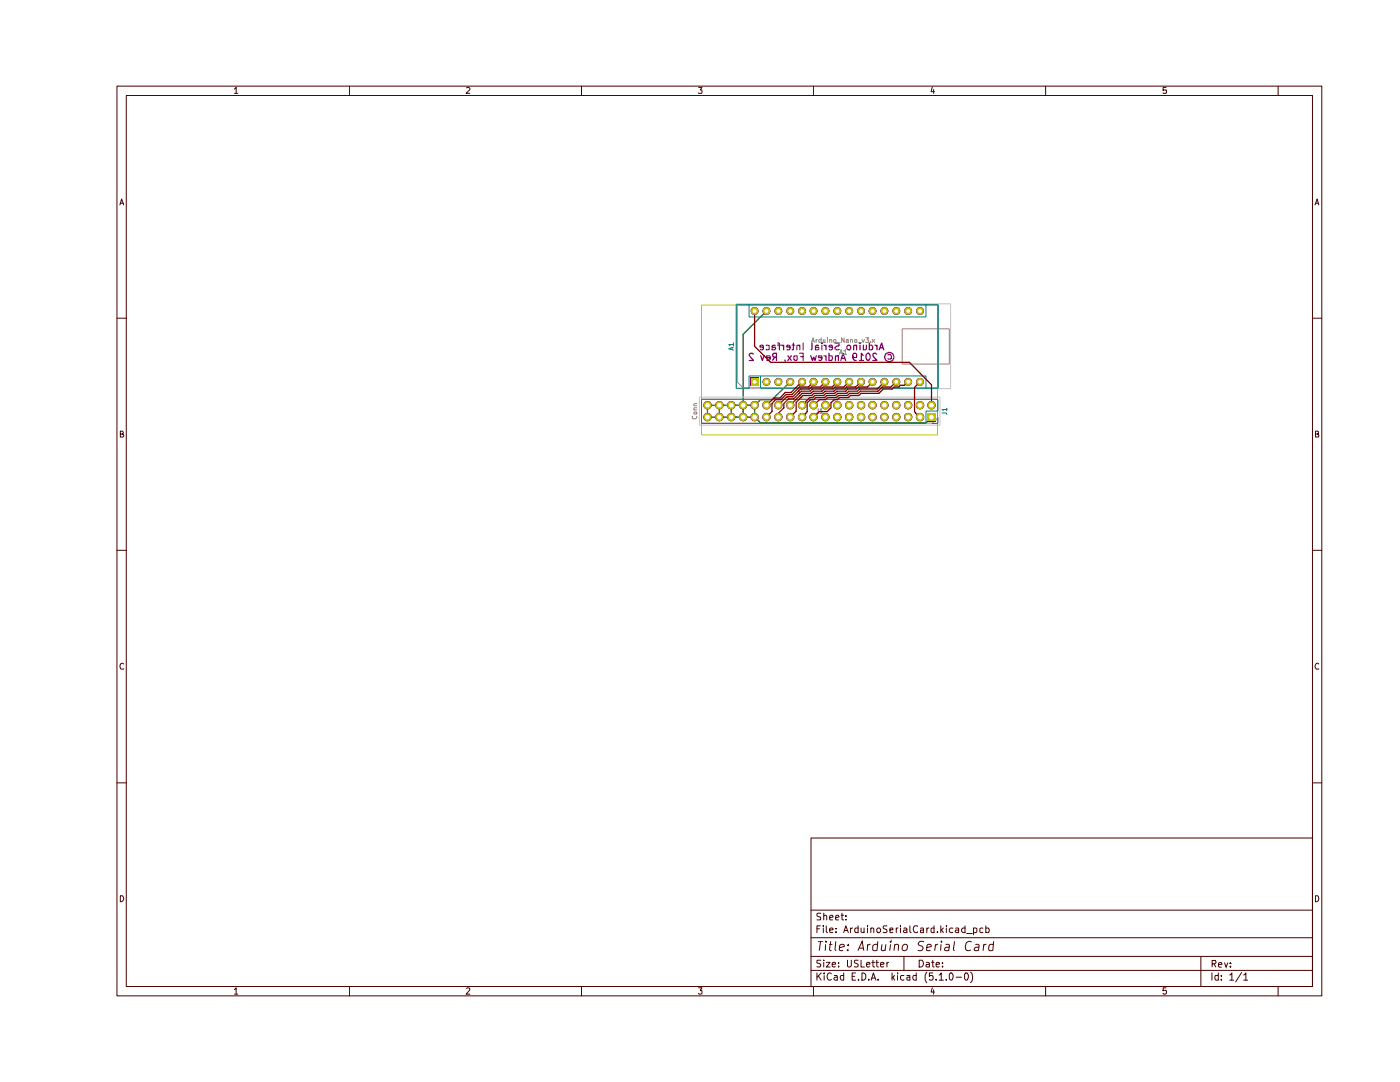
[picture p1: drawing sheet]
<svg xmlns="http://www.w3.org/2000/svg" width="279mm" height="216mm" viewBox="0 0 279 216" stroke-linecap="round" stroke-linejoin="round" font-family="sans-serif">
<g fill="none" stroke="#480000" stroke-width=".2">
<path d="M23.3 17.2h240.5v181.5h-240.5zM25.2 19h236.7v177.8h-236.7zM46.8 17.8l.3-.4v1.2M46.8 18.6h.7M69.7 17.2v1.8M93.1 17.5l.4-.1 .3 .4-.8 .8h.8M116 17.2v1.8M139.4 17.4h.7l-.3 .5 .3 .1v.5h-.7M162.4 17.2v1.8M186.1 17.4l-.3 .9h.7M186.3 17.9v.7M208.7 17.2v1.8"/>
<path d="M232.7 17.4h-.6v.6l.6-.1v.7l-.6-.1M255.1 17.2v1.8M23.9 40.9l.4-1.2 .4 1.2M24 40.6h.6M262.4 40.9l.5-1.2 .3 1.2M262.5 40.6h.6M23.3 63.5h1.9M261.9 63.5h1.9M24 86.6l.5-.1v-.4l-.5-.1v1.2h.5l.2-.3-.2-.3h-.1M262.5 86.6h.4l.2-.2v-.3l-.6-.1v1.2h.6l.1-.3-.1-.3h-.2M23.3 109.8h1.9M261.9 109.8h1.9"/>
<path d="M24.7 132.5l-.3-.2a.67 .67 0 0 0-.5 .5 .67 .67 0 0 0 .3 .7l.5-.1M263.2 132.5l-.3-.2a.67 .67 0 0 0-.5 .5 .67 .67 0 0 0 .3 .7l.5-.1M23.3 156.2h1.9M261.9 156.2h1.9M24 178.7h.4a.66 .66 0 0 1 .3 .8 .66 .66 0 0 1-.7 .4zM161.9 167.2h100v29.6h-100zM262.5 178.7h.4a.66 .66 0 0 1 .3 .8 .66 .66 0 0 1-.7 .4zM46.8 197.4l.3-.3v1.3M46.8 198.4h.7M69.7 196.8v1.9M93.1 197.3l.4-.2 .3 .3-.8 1h.8M116 196.8v1.9"/>
<path d="M139.4 197.1h.7l-.3 .5 .3 .1v.5l-.2 .2h-.3l-.2-.2M161.9 193.6h100M161.9 190.8h100M161.9 187.1h100M161.9 181.6h100M162.4 196.8v1.9M163 194.1v1.5M163 185.3h.5M163.3 187.8h1M163.3 194.7l.6 .9M163.7 184.7h-.7v1.4M163.8 187.8l-.3 1.9"/>
<path d="M163.8 191.6h-.7v.6a.49 .49 0 0 1 .5 .1 .49 .49 0 0 1 .1 .6h-.7M163.8 182.3l-.5-.1-.3 .2v.3l.7 .3 .1 .2-.1 .4h-.7M163.9 194.1l-.9 .9M164.3 184.7v.1M164.3 185.2v.9M164.4 191.6v.1M164.4 182.8l.2-.2 .3 .1 .1 .9M164.4 182.2v1.4M164.4 192v1M164.5 194.1v.2M164.5 194.6v1M164.8 188.4l-.1 1.3"/>
<path d="M164.9 187.8v.2M164.9 192h.8l-.8 1h.8M164.9 184.7v1.2l.3 .2M165.5 188.4h.6M165.6 185.6l.7-.1-.2-.3-.5 .1v.6l.2 .2 .4-.1M165.6 183.1l.7-.1-.2-.4-.4 .1-.1 .7 .1 .2h.5M165.8 187.8l-.3 1.6 .1 .2 .4 .1M165.9 194.3a.55 .55 0 0 0-.7 0 .55 .55 0 0 0-.1 .7l.1 .3a.45 .45 0 0 0 .7 .1M166.1 192.4h.7l-.2-.4-.5 .2v.6l.2 .2 .4-.1M166.5 194.6h.5l.1 1M166.8 183.1l.6-.1-.1-.4-.5 .1v.7v.2h.6M166.8 187.8l-.2 1.6 .3 .3"/>
<path d="M166.8 185.9v.2M166.8 185.3h.1M167.1 195h-.4l-.3 .2 .3 .4 .4-.1M167.4 192.8v.2M167.4 192.1v.1M167.6 189.1l.9-.3-.1-.3a.6 .6 0 0 0-.8 .2v.9h.6M167.9 182.6h.5M168 182.2v1.2l.1 .2h.3M168.4 194.6l-.6 .1a.6 .6 0 0 0 .2 .9l.4-.1M168.4 186.1l.4-1.4 .5 1.4M168.4 194.1v1.5M168.5 185.7h.6"/>
<path d="M168.8 183.5v.1M168.8 182.7v.2M169.1 191.6v1.2l.3 .2h.2l.3-.3v-1.1M169.2 189.5v.2M169.3 188.5v.2M169.7 185.2v.9M170.1 194.8h.5M170.2 185.2l-.5 .2M170.7 194.1h-.6v1.5h.6M171.2 189.7l.9-1.9 .3 1.9M171.3 191.6h-.6l-.2 .3 .2 .3 .6 .2v.4l-.3 .2-.5-.1M171.3 185.3l-.5-.1-.2 .2 .1 .6h.6"/>
<path d="M171.3 184.7v1.4M171.3 195.4v.2M171.5 189.2h.8M171.8 191.6v1.4h.7M171.8 185.2v.7l.3 .2 .3-.2M172 194.1h.4l.4 .4v.7l-.4 .4h-.4zM172.4 185.2v.9M172.9 192.4h.7l-.1-.3-.4-.1-.2 .2v.6l.2 .2 .4-.1M173.1 184.7v.1M173.1 185.2v.9M173.2 188.4l-.1 1.3M173.4 195.4v.2"/>
<path d="M173.8 188.4l-.5 .1-.1 .3M173.8 185.3l.2-.1 .4 .1v.8M173.8 185.2v.9M173.9 195.6l.4-1.5 .5 1.5M174 192h.6M174 195.2h.6M174.2 191.6v1.2l.4 .2M174.8 192h.5M175 191.6v1.2l.3 .2M175 185.4l.2-.2h.3l.2 .2v.4l-.2 .3h-.3l-.2-.3zM175.1 188.5a.65 .65 0 0 0-.9 .3v.7a.64 .64 0 0 0 .8 .1M175.2 187.8l-.2 1.9"/>
<path d="M175.2 195.4v.2M175.7 192.4h.7l-.1-.3-.4-.1-.2 .2v.6l.2 .2 .4-.1M176 188.4v1.2l.4 .1 .3-.2M176.8 188.4l-.2 1.3M177 184.7h-.6l-.2 .3 .2 .3 .6 .3v.3l-.2 .2-.6-.1M177 192v1M177.3 192l-.3 .3M177.6 185.6l.6-.1v-.2h-.6v.7h.6M177.7 188.4l-.1 1.3M177.8 187.8l-.2 .1 .1 .1 .1-.2-.1 .2M178 194.1v1.5M178.2 195l.3 .6"/>
<path d="M178.5 194.6l-.5 .6M178.6 188.6l.2-.2 .5 .1v1.2M178.6 188.4l-.2 1.3M178.9 185.2v.9M179.1 194.1v.2M179.1 194.6v1M179.2 185.2l-.3 .2M179.7 184.7v.1M179.7 185.2v.9M180.1 188.8l.4-.4 .4 .1 .2 .3-.2 .7-.3 .2-.4-.1-.2-.2zM180.4 194.6h-.5l-.2 .3 .2 .6h.5M180.4 185.3l.3-.1 .3 .1v.8"/>
<path d="M180.4 190.8v2.8M181 194.6h.6v1M181 185.5l-.6 .1-.1 .2 .2 .3 .5-.1M181.6 195l-.6 .1v.4h.6M181.6 184.7v1.2l.2 .2M182.9 194.6h-.6l-.1 .3 .1 .6h.6M182.9 194.1v1.5M183.1 184.8l-.6-.1a.71 .71 0 0 0-.2 .9 .71 .71 0 0 0 .8 .4v-.1M183.4 191.6h.6a.77 .77 0 0 1 .2 .9 .77 .77 0 0 1-.8 .5zM183.7 185.3h.6v.8M184.3 185.5l-.6 .1v.4h.6M184.4 187.9h-.9l-.3 .4 .2 .3a.95 .95 0 0 1 .8 .6l-.4 .5-.7-.1"/>
<path d="M184.9 192.1l.3-.1 .3 .2v.8M184.9 189.1l1-.3-.1-.3h-.7l-.2 .9 .2 .3 .6-.1M185 194a1.59 1.59 0 0 0-.1 2l.1 .1M185 185.2v.9M185.4 185.2l-.4 .2M185.5 192.4h-.6l-.1 .2 .2 .4 .5-.1M185.9 192h.5M186.1 197.1l-.3 .9h.7M186.2 191.6v1.3l.2 .1M186.2 194.1h-.7v.7l.1-.2 .6 .1v.8l-.6 .1-.1-.2M186.3 197.5v.9M186.4 185.3l-.3-.1-.3 .1v.6l.3 .2 .3-.1"/>
<path d="M186.4 184.7v1.4M186.7 188.4l-.2 1.3M186.8 192.4h.7l-.2-.4h-.3l-.2 .2v.6l.2 .2 .4-.1M186.8 195.4v.2M187.1 185.9v.2M187.2 188.4l-.6 .4M187.4 194.6l.4-.5v1.5M187.4 195.6h.9M187.8 184.7v1.4M187.8 188.4l-.1 1.3M187.9 187.8v.2M187.9 185.6l.4 .5"/>
<path d="M188.1 192.8v.2M188.1 192.1v.1M188.3 185.2l-.5 .5M188.7 188.5l.5-.1 .3 .3-.2 1M188.9 195.4v.2M188.9 184.7v.1M188.9 185.2v.9M189.5 194.4l.3-.3a.8 .8 0 0 1 .4 .8 .8 .8 0 0 1-.4 .7l-.3-.4zM189.5 188.8l-.8 .3-.2 .3 .2 .3 .7-.1M190.1 185.3a.45 .45 0 0 0-.6 .1v.4a.45 .45 0 0 0 .6 .2M190.5 187.8l-.2 1.6 .2 .3M190.7 185.3h.6v.8"/>
<path d="M190.8 195h1.1M191.3 185.5l-.6 .1-.1 .2v.1l.3 .2 .4-.1M192.6 185.3l-.4-.1-.3 .2v.4l.3 .3 .4-.1M192.6 184.7v1.4M192.8 194.1a.75 .75 0 0 1 .5 .8 .75 .75 0 0 1-.5 .7l-.3-.4v-.8zM192.9 186.3h1.1M193.7 194a1.52 1.52 0 0 1 0 2.1M193.9 188a.82 .82 0 0 0-.9 0 .82 .82 0 0 0-.4 .8l.1 .5a.6 .6 0 0 0 1 .2M194.3 185.3l.4-.1 .3 .1v.6l-.3 .2-.4-.1M194.3 185.2v1.3M194.7 188.5l.5-.1 .2 .3-.1 1M195.3 188.8l-.1 .2-.6 .1-.2 .3 .3 .3 .6-.1"/>
<path d="M196.1 185.3l-.3-.1-.2 .1v.6l.2 .2 .3-.1M196.4 188.4l-.2 1.3M196.7 185.3l.5-.1 .2 .2-.1 .6h-.6M196.7 184.7v1.4M196.9 188.4l-.5 .1-.1 .3M198.2 188.5h-.7l-.2 .9 .2 .3 .6-.1M198.3 187.8l-.2 1.9M208.7 196.8v1.9M232.7 197.1h-.6v.6l.6-.1v.7l-.4 .1-.2-.2M239.7 190.8v6M241.9 194.1v1.5M241.9 192.3h.5a.42 .42 0 0 0 .2-.7h-.7v1.4"/>
<path d="M242.2 192.3l.5 .7M243.1 194.6h-.6v.3v.6h.6M243.1 194.1v1.5M243.2 192.5l.7-.1-.2-.3-.5 .1v.6l.2 .2 .4-.1M243.7 195.4v.2M243.7 194.6v.2M244.4 192.1l.3 .9 .3-.9M245.4 194.6l.4-.5v1.5M245.4 195.6h.8M245.5 192.8v.2M245.5 192.2h.1M247.8 194.1l-1.2 1.8"/>
<path d="M248.2 194.6l.4-.5v1.5M248.2 195.6h.8M255.1 196.8v1.9"/>
</g>
<g fill="none" stroke="#840084" stroke-width=".25">
<path d="M150.3 70.7l-.2-.2h-.3l-.3 .4 .9 1h-.9M151.8 71l.4 .9 .3-.9M152.3 69.3l-.6-.1v-.2l.5-.1 .1 .1v.6l-.1 .2-.5-.1M152.9 69l.4-.1 .2 .1v.6l-.2 .2-.4-.1M153.7 71.4l-.7-.1v-.3h.6l.1 .2-.1 .6h-.6M154.1 69.2l.6 .1 .1 .2-.2 .3-.5-.1M154.6 71.2l-.4 .7M154.7 69l-.3-.1-.3 .1v.8M155 71.2h-.7v-.6l.7-.1v1.4M155.2 68.5h.3v.1v1.2M155.2 68.9h.5M156 68.9l.4 .2"/>
<path d="M156.4 68.9v.9M156.6 71.8l.1 .3M157.2 71l.7 .9M157.7 69.3l-.7-.1 .2-.3 .5 .1v.6l-.3 .2-.3-.1M157.9 71l-.7 .9M158.1 68.9h.5M158.3 68.5v1.2l-.2 .1M158.5 71l.6 .1v.7l-.3 .1-.3-.1zM159.6 69l-.2-.1-.4 .1v.8M159.6 70.5h.7v1.4M159.6 68.9v.9M159.8 71.2h.5"/>
<path d="M160.3 68.5v1.3M161.8 71l.4 .9 .2-.7 .3 .7 .2-.9M162.1 68.5v1.1l-.2 .2M162.7 69.2l.6 .1 .1 .2v.1l-.2 .2-.5-.1M163.3 69l-.4-.1-.2 .1v.8M164 68.5h.1M164 71.4l-.7-.1 .1-.3h.5l.1 .2-.1 .6h-.5M164 68.9v.9M164.4 68.9l.5 .2M164.4 71h.3l.2 .2M164.9 68.9v.9M164.9 71v.9"/>
<path d="M165.5 71h.5l.1 .2-.1 .6h-.5M165.5 70.5v1.4M166.1 69.3l-.6-.1 .1-.3h.4l.1 .1v.6l-.1 .2-.5-.1M166.6 68.5h.7l.2 .2-.2 .3-.4 .1-.3 .5 .3 .2 .6-.1M167.3 71.1l-.5-.1-.1 .9M167.3 71v.9M167.8 71.9l.4-1.4 .6 1.4M167.9 71.5h.7M169 69.1l.3-.2h.2l.3 .2v.5l-.3 .2h-.2l-.3-.2zM170.2 71.1l.2 .2 .6-.1v-.5l-.6-.2a.99 .99 0 0 0 0 1.3l.5 .1M171 69l-.2-.1-.4 .1v.8M171 68.9v.9"/>
<path d="M171.5 71.9h.8M171.6 68.5h.1M171.6 68.9v.9M172.3 70.9l-.4-.4v1.4M172.3 68.9v.9M172.9 68.9v.7l-.3 .2-.3-.2M172.9 70.7l.3-.2a.76 .76 0 0 1 .5 .7 .76 .76 0 0 1-.5 .7l-.4-.6zM173.5 69l.4-.1 .3 .2-.1 .6h-.6M173.5 68.5v1.3M174.6 68.9l.4 .2M174.9 70.7l-.1-.2h-.4l-.1 .1-.1 .3 .8 1h-.8M175 68.9v.9"/>
<path d="M175.4 69.8l.6-1.3 .4 1.3M175.6 69.4h.6M177.2 70.8l.4-.1 .3 .3v.5l-.3 .2-.4-.1"/>
<circle cx="177.4" cy="71.3" r=".94"/>
</g>
<g fill="#848400">
<path d="M183.6 82.4a.84 .84 0 0 1 .8 .8 .84 .84 0 0 1-.8 .9z"/>
<path d="M183 82.6l.6-.2v1.7a.83 .83 0 0 1-.8-.6 .83 .83 0 0 1 .2-.9z"/>
<path d="M181.2 80a.84 .84 0 0 1 .9 .9 .84 .84 0 0 1-.9 .8z"/>
<path d="M180.7 80.3l.5-.3v1.7a.83 .83 0 0 1-.7-.5 .83 .83 0 0 1 .2-.9z"/>
<path d="M181.2 82.4a.84 .84 0 0 1 .9 .8 .84 .84 0 0 1-.9 .9z"/>
<path d="M180.7 82.6l.5-.2v1.7a.83 .83 0 0 1-.7-.6 .83 .83 0 0 1 .2-.9z"/>
<path d="M183.6 80a.84 .84 0 0 1 .8 .9 .84 .84 0 0 1-.8 .8z"/>
<path d="M183 80.3l.6-.3v1.7a.83 .83 0 0 1-.8-.5 .83 .83 0 0 1 .2-.9z"/>
<path d="M185.9 80a.84 .84 0 0 1 .8 .9 .84 .84 0 0 1-.8 .8z"/>
<path d="M185.3 80.3l.6-.3v1.7a.83 .83 0 0 1-.8-.5 .83 .83 0 0 1 .2-.9z"/>
<path d="M178.9 80a.84 .84 0 0 1 .8 .9 .84 .84 0 0 1-.8 .8z"/>
<path d="M178.3 80.3l.6-.3v1.7a.83 .83 0 0 1-.8-.5 .83 .83 0 0 1 .2-.9z"/>
<path d="M178.9 82.4a.84 .84 0 0 1 .8 .8 .84 .84 0 0 1-.8 .9z"/>
<path d="M178.3 82.6l.6-.2v1.7a.83 .83 0 0 1-.8-.6 .83 .83 0 0 1 .2-.9z"/>
<path d="M185.1 82.4h1.6v1.7h-1.6z"/>
<path d="M168.9 61.5l.6-.2v1.5a.79 .79 0 0 1-.8-.4 .79 .79 0 0 1 .2-.9z"/>
<path d="M169.5 61.3a.79 .79 0 0 1 .8 .8 .79 .79 0 0 1-.8 .7z"/>
<path d="M175.9 61.5l.6-.2v1.5a.79 .79 0 0 1-.7-.4 .79 .79 0 0 1 .1-.9z"/>
<path d="M176.5 61.3a.79 .79 0 0 1 .8 .8 .79 .79 0 0 1-.8 .7z"/>
<path d="M178.3 61.5l.6-.2v1.5a.79 .79 0 0 1-.8-.4 .79 .79 0 0 1 .2-.9z"/>
<path d="M178.9 61.3a.79 .79 0 0 1 .8 .8 .79 .79 0 0 1-.8 .7z"/>
<path d="M183.1 61.5l.5-.2v1.5a.79 .79 0 0 1-.7-.4 .79 .79 0 0 1 .2-.9z"/>
<path d="M183.6 61.3a.79 .79 0 0 1 .8 .8 .79 .79 0 0 1-.8 .7z"/>
<path d="M166.5 61.5l.6-.2v1.5a.79 .79 0 0 1-.7-.4 .79 .79 0 0 1 .1-.9z"/>
<path d="M167.1 61.3a.79 .79 0 0 1 .8 .8 .79 .79 0 0 1-.8 .7z"/>
<path d="M171.3 61.5l.5-.2v1.5a.79 .79 0 0 1-.7-.4 .79 .79 0 0 1 .2-.9z"/>
<path d="M171.8 61.3a.79 .79 0 0 1 .8 .8 .79 .79 0 0 1-.8 .7z"/>
<path d="M173.6 61.5l.5-.2v1.5a.79 .79 0 0 1-.7-.4 .79 .79 0 0 1 .2-.9z"/>
<path d="M174.1 61.3a.79 .79 0 0 1 .8 .8 .79 .79 0 0 1-.8 .7z"/>
<path d="M180.7 61.5l.5-.2v1.5a.79 .79 0 0 1-.7-.4 .79 .79 0 0 1 .2-.9z"/>
<path d="M181.2 61.3a.79 .79 0 0 1 .8 .8 .79 .79 0 0 1-.8 .7z"/>
<path d="M178.3 75.6l.6-.2v1.6a.79 .79 0 0 1-.8-.5 .79 .79 0 0 1 .2-.9z"/>
<path d="M178.9 75.4a.79 .79 0 0 1 .8 .8 .79 .79 0 0 1-.8 .8z"/>
<path d="M175.9 75.6l.6-.2v1.6a.79 .79 0 0 1-.7-.5 .79 .79 0 0 1 .1-.9z"/>
<path d="M176.5 75.4a.79 .79 0 0 1 .8 .8 .79 .79 0 0 1-.8 .8z"/>
<path d="M176.5 80a.84 .84 0 0 1 .8 .9 .84 .84 0 0 1-.8 .8z"/>
<path d="M175.9 80.3l.6-.3v1.7a.83 .83 0 0 1-.8-.5 .83 .83 0 0 1 .2-.9z"/>
<path d="M180.7 75.6l.5-.2v1.6a.79 .79 0 0 1-.7-.5 .79 .79 0 0 1 .2-.9z"/>
<path d="M181.2 75.4a.79 .79 0 0 1 .8 .8 .79 .79 0 0 1-.8 .8z"/>
<path d="M183.1 75.6l.5-.2v1.6a.79 .79 0 0 1-.7-.5 .79 .79 0 0 1 .2-.9z"/>
<path d="M183.6 75.4a.79 .79 0 0 1 .8 .8 .79 .79 0 0 1-.8 .8z"/>
<path d="M176.5 82.4a.84 .84 0 0 1 .8 .8 .84 .84 0 0 1-.8 .9z"/>
<path d="M175.9 82.6l.6-.2v1.7a.83 .83 0 0 1-.8-.6 .83 .83 0 0 1 .2-.9z"/>
<path d="M169.5 82.4a.84 .84 0 0 1 .8 .8 .84 .84 0 0 1-.8 .9z"/>
<path d="M168.9 82.6l.6-.2v1.7a.83 .83 0 0 1-.8-.6 .83 .83 0 0 1 .2-.9z"/>
<path d="M171.8 80a.84 .84 0 0 1 .9 .9 .84 .84 0 0 1-.9 .8z"/>
<path d="M171.3 80.3l.5-.3v1.7a.83 .83 0 0 1-.7-.5 .83 .83 0 0 1 .2-.9z"/>
<path d="M171.8 82.4a.84 .84 0 0 1 .9 .8 .84 .84 0 0 1-.9 .9z"/>
<path d="M171.3 82.6l.5-.2v1.7a.83 .83 0 0 1-.7-.6 .83 .83 0 0 1 .2-.9z"/>
<path d="M174.1 80a.84 .84 0 0 1 .9 .9 .84 .84 0 0 1-.9 .8z"/>
<path d="M173.5 80.3l.6-.3v1.7a.83 .83 0 0 1-.7-.5 .83 .83 0 0 1 .1-.9z"/>
<path d="M169.5 80a.84 .84 0 0 1 .8 .9 .84 .84 0 0 1-.8 .8z"/>
<path d="M168.9 80.3l.6-.3v1.7a.83 .83 0 0 1-.8-.5 .83 .83 0 0 1 .2-.9z"/>
<path d="M174.1 82.4a.84 .84 0 0 1 .9 .8 .84 .84 0 0 1-.9 .9z"/>
<path d="M173.5 82.6l.6-.2v1.7a.83 .83 0 0 1-.7-.6 .83 .83 0 0 1 .1-.9z"/>
<path d="M171.3 75.6l.5-.2v1.6a.79 .79 0 0 1-.7-.5 .79 .79 0 0 1 .2-.9z"/>
<path d="M171.8 75.4a.79 .79 0 0 1 .8 .8 .79 .79 0 0 1-.8 .8z"/>
<path d="M166.5 75.6l.6-.2v1.6a.79 .79 0 0 1-.7-.5 .79 .79 0 0 1 .1-.9z"/>
<path d="M167.1 75.4a.79 .79 0 0 1 .8 .8 .79 .79 0 0 1-.8 .8z"/>
<path d="M168.9 75.6l.6-.2v1.6a.79 .79 0 0 1-.8-.5 .79 .79 0 0 1 .2-.9z"/>
<path d="M169.5 75.4a.79 .79 0 0 1 .8 .8 .79 .79 0 0 1-.8 .8z"/>
<path d="M173.6 75.6l.5-.2v1.6a.79 .79 0 0 1-.7-.5 .79 .79 0 0 1 .2-.9z"/>
<path d="M174.1 75.4a.79 .79 0 0 1 .8 .8 .79 .79 0 0 1-.8 .8z"/>
<path d="M167.1 80a.84 .84 0 0 1 .8 .9 .84 .84 0 0 1-.8 .8z"/>
<path d="M166.5 80.3l.6-.3v1.7a.83 .83 0 0 1-.8-.5 .83 .83 0 0 1 .2-.9z"/>
<path d="M167.1 82.4a.84 .84 0 0 1 .8 .8 .84 .84 0 0 1-.8 .9z"/>
<path d="M166.5 82.6l.6-.2v1.7a.83 .83 0 0 1-.8-.6 .83 .83 0 0 1 .2-.9z"/>
<path d="M150 61.5l.6-.2v1.5a.79 .79 0 0 1-.7-.4 .79 .79 0 0 1 .1-.9z"/>
<path d="M150.6 61.3a.79 .79 0 0 1 .8 .8 .79 .79 0 0 1-.8 .7z"/>
<path d="M161.8 61.5l.6-.2v1.5a.79 .79 0 0 1-.8-.4 .79 .79 0 0 1 .2-.9z"/>
<path d="M162.4 61.3a.79 .79 0 0 1 .8 .8 .79 .79 0 0 1-.8 .7z"/>
<path d="M154.8 61.5l.5-.2v1.5a.79 .79 0 0 1-.7-.4 .79 .79 0 0 1 .2-.9z"/>
<path d="M155.3 61.3a.79 .79 0 0 1 .8 .8 .79 .79 0 0 1-.8 .7z"/>
<path d="M152.4 61.5l.6-.2v1.5a.79 .79 0 0 1-.8-.4 .79 .79 0 0 1 .2-.9z"/>
<path d="M153 61.3a.79 .79 0 0 1 .8 .8 .79 .79 0 0 1-.8 .7z"/>
<path d="M157.1 61.5l.6-.2v1.5a.79 .79 0 0 1-.7-.4 .79 .79 0 0 1 .1-.9z"/>
<path d="M157.7 61.3a.79 .79 0 0 1 .8 .8 .79 .79 0 0 1-.8 .7z"/>
<path d="M159.5 61.5l.6-.2v1.5a.79 .79 0 0 1-.8-.4 .79 .79 0 0 1 .2-.9z"/>
<path d="M160.1 61.3a.79 .79 0 0 1 .8 .8 .79 .79 0 0 1-.8 .7z"/>
<path d="M164.2 61.5l.5-.2v1.5a.79 .79 0 0 1-.7-.4 .79 .79 0 0 1 .2-.9z"/>
<path d="M164.7 61.3a.79 .79 0 0 1 .8 .8 .79 .79 0 0 1-.8 .7z"/>
<path d="M164.2 75.6l.5-.2v1.6a.79 .79 0 0 1-.7-.5 .79 .79 0 0 1 .2-.9z"/>
<path d="M164.7 75.4a.79 .79 0 0 1 .8 .8 .79 .79 0 0 1-.8 .8z"/>
<path d="M161.8 75.6l.6-.2v1.6a.79 .79 0 0 1-.8-.5 .79 .79 0 0 1 .2-.9z"/>
<path d="M162.4 75.4a.79 .79 0 0 1 .8 .8 .79 .79 0 0 1-.8 .8z"/>
<path d="M159.5 75.6l.6-.2v1.6a.79 .79 0 0 1-.8-.5 .79 .79 0 0 1 .2-.9z"/>
<path d="M160.1 75.4a.79 .79 0 0 1 .8 .8 .79 .79 0 0 1-.8 .8z"/>
<path d="M164.7 80a.84 .84 0 0 1 .9 .9 .84 .84 0 0 1-.9 .8z"/>
<path d="M164.1 80.3l.6-.3v1.7a.83 .83 0 0 1-.7-.5 .83 .83 0 0 1 .1-.9z"/>
<path d="M164.7 82.4a.84 .84 0 0 1 .9 .8 .84 .84 0 0 1-.9 .9z"/>
<path d="M164.1 82.6l.6-.2v1.7a.83 .83 0 0 1-.7-.6 .83 .83 0 0 1 .1-.9z"/>
<path d="M162.4 80a.84 .84 0 0 1 .8 .9 .84 .84 0 0 1-.8 .8z"/>
<path d="M161.8 80.3l.6-.3v1.7a.83 .83 0 0 1-.8-.5 .83 .83 0 0 1 .2-.9z"/>
<path d="M157.7 80a.84 .84 0 0 1 .8 .9 .84 .84 0 0 1-.8 .8z"/>
<path d="M157.1 80.3l.6-.3v1.7a.83 .83 0 0 1-.8-.5 .83 .83 0 0 1 .2-.9z"/>
<path d="M157.7 82.4a.84 .84 0 0 1 .8 .8 .84 .84 0 0 1-.8 .9z"/>
<path d="M157.1 82.6l.6-.2v1.7a.83 .83 0 0 1-.8-.6 .83 .83 0 0 1 .2-.9z"/>
<path d="M160.1 80a.84 .84 0 0 1 .8 .9 .84 .84 0 0 1-.8 .8z"/>
<path d="M159.5 80.3l.6-.3v1.7a.83 .83 0 0 1-.8-.5 .83 .83 0 0 1 .2-.9z"/>
<path d="M160.1 82.4a.84 .84 0 0 1 .8 .8 .84 .84 0 0 1-.8 .9z"/>
<path d="M159.5 82.6l.6-.2v1.7a.83 .83 0 0 1-.8-.6 .83 .83 0 0 1 .2-.9z"/>
<path d="M162.4 82.4a.84 .84 0 0 1 .8 .8 .84 .84 0 0 1-.8 .9z"/>
<path d="M161.8 82.6l.6-.2v1.7a.83 .83 0 0 1-.8-.6 .83 .83 0 0 1 .2-.9z"/>
<path d="M148.3 80a.84 .84 0 0 1 .8 .9 .84 .84 0 0 1-.8 .8z"/>
<path d="M147.7 80.3l.6-.3v1.7a.83 .83 0 0 1-.8-.5 .83 .83 0 0 1 .2-.9z"/>
<path d="M150.6 82.4a.84 .84 0 0 1 .8 .8 .84 .84 0 0 1-.8 .9z"/>
<path d="M150 82.6l.6-.2v1.7a.83 .83 0 0 1-.8-.6 .83 .83 0 0 1 .2-.9z"/>
<path d="M150.6 80a.84 .84 0 0 1 .8 .9 .84 .84 0 0 1-.8 .8z"/>
<path d="M150 80.3l.6-.3v1.7a.83 .83 0 0 1-.8-.5 .83 .83 0 0 1 .2-.9z"/>
<path d="M148.3 82.4a.84 .84 0 0 1 .8 .8 .84 .84 0 0 1-.8 .9z"/>
<path d="M147.7 82.6l.6-.2v1.7a.83 .83 0 0 1-.8-.6 .83 .83 0 0 1 .2-.9z"/>
<path d="M153 80a.84 .84 0 0 1 .8 .9 .84 .84 0 0 1-.8 .8z"/>
<path d="M152.4 80.3l.6-.3v1.7a.83 .83 0 0 1-.8-.5 .83 .83 0 0 1 .2-.9z"/>
<path d="M153 82.4a.84 .84 0 0 1 .8 .8 .84 .84 0 0 1-.8 .9z"/>
<path d="M152.4 82.6l.6-.2v1.7a.83 .83 0 0 1-.8-.6 .83 .83 0 0 1 .2-.9z"/>
<path d="M141.2 82.4a.84 .84 0 0 1 .8 .8 .84 .84 0 0 1-.8 .9z"/>
<path d="M140.6 82.6l.6-.2v1.7a.83 .83 0 0 1-.8-.6 .83 .83 0 0 1 .2-.9z"/>
<path d="M143.6 80a.84 .84 0 0 1 .8 .9 .84 .84 0 0 1-.8 .8z"/>
<path d="M143 80.3l.6-.3v1.7a.83 .83 0 0 1-.8-.5 .83 .83 0 0 1 .2-.9z"/>
<path d="M143.6 82.4a.84 .84 0 0 1 .8 .8 .84 .84 0 0 1-.8 .9z"/>
<path d="M143 82.6l.6-.2v1.7a.83 .83 0 0 1-.8-.6 .83 .83 0 0 1 .2-.9z"/>
<path d="M145.9 80a.84 .84 0 0 1 .9 .9 .84 .84 0 0 1-.9 .8z"/>
<path d="M145.3 80.3l.6-.3v1.7a.83 .83 0 0 1-.7-.5 .83 .83 0 0 1 .1-.9z"/>
<path d="M141.2 80a.84 .84 0 0 1 .8 .9 .84 .84 0 0 1-.8 .8z"/>
<path d="M140.6 80.3l.6-.3v1.7a.83 .83 0 0 1-.8-.5 .83 .83 0 0 1 .2-.9z"/>
<path d="M145.9 82.4a.84 .84 0 0 1 .9 .8 .84 .84 0 0 1-.9 .9z"/>
<path d="M145.3 82.6l.6-.2v1.7a.83 .83 0 0 1-.7-.6 .83 .83 0 0 1 .1-.9z"/>
<path d="M152.4 75.6l.6-.2v1.6a.79 .79 0 0 1-.8-.5 .79 .79 0 0 1 .2-.9z"/>
<path d="M153 75.4a.79 .79 0 0 1 .8 .8 .79 .79 0 0 1-.8 .8z"/>
<path d="M149.8 75.4h1.6v1.6h-1.6z"/>
<path d="M155.3 80a.84 .84 0 0 1 .9 .9 .84 .84 0 0 1-.9 .8z"/>
<path d="M154.7 80.3l.6-.3v1.7a.83 .83 0 0 1-.7-.5 .83 .83 0 0 1 .1-.9z"/>
<path d="M154.8 75.6l.5-.2v1.6a.79 .79 0 0 1-.7-.5 .79 .79 0 0 1 .2-.9z"/>
<path d="M155.3 75.4a.79 .79 0 0 1 .8 .8 .79 .79 0 0 1-.8 .8z"/>
<path d="M157.1 75.6l.6-.2v1.6a.79 .79 0 0 1-.7-.5 .79 .79 0 0 1 .1-.9z"/>
<path d="M157.7 75.4a.79 .79 0 0 1 .8 .8 .79 .79 0 0 1-.8 .8z"/>
<path d="M155.3 82.4a.84 .84 0 0 1 .9 .8 .84 .84 0 0 1-.9 .9z"/>
<path d="M154.7 82.6l.6-.2v1.7a.83 .83 0 0 1-.7-.6 .83 .83 0 0 1 .1-.9z"/>
</g>
<path d="M153 62.1l-4.7 4.6v16.5M157.7 76.2l-3.6 3.6h-2.4l-1.1 1.1M143.6 80.9v2.3M145.9 80.9v2.3M150.6 80.9h-9.4v2.3h9.4M150.6 80.9v2.3M150.6 83.2l1.1 1.1h33.2l1-1.1" fill="none" stroke="#008400" stroke-width=".25"/>
<path d="M139.6 79.2h48v5.6h-48zM146.9 60.6h42.8v17h-42.8z" fill="none" stroke="#c2c2c2" stroke-width=".2"/>
<path d="M140 60.9h47.1v25.9h-47.1z" fill="none" stroke="#c2c200" stroke-width=".2"/>
<g fill="none" stroke="#848484" stroke-width=".2">
<path d="M140 79.7h47.1v3.8l-.9 .9h-46.2zM147.1 60.9h40v16.5h-38.8l-1.2-1.2zM161.9 68.3l.4-.9 .2 .9M162 68.1h.4M162.9 67.7v.6M163.1 67.7l-.2 .2M163.9 67.4v.9h-.4l-.1-.4 .1-.2 .4 .1M164.3 67.7v.6l.3-.1M164.6 67.7v.6M165.2 67.4v.1M165.2 67.7v.6M165.6 67.8l.2-.1 .2 .2v.4"/>
<path d="M165.6 67.7v.6M166.5 67.7l.3 .2v.4h-.4l-.1-.1zM167 68.4h.7M167.5 70.7l.4-.9 .2 .9M167.6 70.4h.4M168.4 70h.1l.2-.2v.9M168.4 70.7h.6M168.5 67.4v.9l-.5-.9v.9M168.9 67.8h.4v.5h-.4l.1-.3h.3M169.7 67.8h.5v.5M169.7 67.7v.6M170.6 67.8h.4l-.1 .5-.3-.1z"/>
<path d="M171.3 68.4h.6M172 67.7l.3 .6 .2-.6M172.8 67.4h.6l-.4 .4h.3l.1 .2-.1 .3-.5-.1M173.7 68.2v.1M174 67.7l.6 .6M174.6 67.7l-.6 .6M180.1 65.6h9.4v7h-9.4zM138.2 83.1l-.1 .3 .2 .2h.5l.3-.3-.1-.2M138.5 82.3l.5-.1 .1 .3-.1 .1h-.4zM138.5 81.8h.6M138.5 80.9h.6M139.1 81.4h-.5v.4"/>
<path d="M139.1 80.5h-.5v.4M163.3 81.5v.7l-.2 .3h-.2M163.6 81.8l.3-.3v1M163.6 82.5h.6"/>
</g>
<path d="M140 79.7h47.2v2.3h-2.4v2.5h-44.8zM146.1 69.3v.5M146.4 69.3l-1 .3 1 .2M146.4 68.7h-1l.3 .3M146.4 68.4v.6M149.5 60.8v2.4h35.3v-2.4M151.8 75v2.5h35.5v-16.7h-40.3v16.7h2.5v-2.5h35.3v2.5M187.2 83.2v1.3h-1.3M188 82.4h.8l.1 .3M188.9 81.7h-.9l.3 .3M188.9 81.4v.6" fill="none" stroke="#008484" stroke-width=".2"/>
<g fill="#840084">
<path d="M183.6 82.4a.84 .84 0 0 1 .8 .8 .84 .84 0 0 1-.8 .9z"/>
<path d="M183 82.6l.6-.2v1.7a.83 .83 0 0 1-.8-.6 .83 .83 0 0 1 .2-.9z"/>
<path d="M181.2 80a.84 .84 0 0 1 .9 .9 .84 .84 0 0 1-.9 .8z"/>
<path d="M180.7 80.3l.5-.3v1.7a.83 .83 0 0 1-.7-.5 .83 .83 0 0 1 .2-.9z"/>
<path d="M181.2 82.4a.84 .84 0 0 1 .9 .8 .84 .84 0 0 1-.9 .9z"/>
<path d="M180.7 82.6l.5-.2v1.7a.83 .83 0 0 1-.7-.6 .83 .83 0 0 1 .2-.9z"/>
<path d="M183.6 80a.84 .84 0 0 1 .8 .9 .84 .84 0 0 1-.8 .8z"/>
<path d="M183 80.3l.6-.3v1.7a.83 .83 0 0 1-.8-.5 .83 .83 0 0 1 .2-.9z"/>
<path d="M185.9 80a.84 .84 0 0 1 .8 .9 .84 .84 0 0 1-.8 .8z"/>
<path d="M185.3 80.3l.6-.3v1.7a.83 .83 0 0 1-.8-.5 .83 .83 0 0 1 .2-.9z"/>
<path d="M178.9 80a.84 .84 0 0 1 .8 .9 .84 .84 0 0 1-.8 .8z"/>
<path d="M178.3 80.3l.6-.3v1.7a.83 .83 0 0 1-.8-.5 .83 .83 0 0 1 .2-.9z"/>
<path d="M178.9 82.4a.84 .84 0 0 1 .8 .8 .84 .84 0 0 1-.8 .9z"/>
<path d="M178.3 82.6l.6-.2v1.7a.83 .83 0 0 1-.8-.6 .83 .83 0 0 1 .2-.9z"/>
<path d="M185.1 82.4h1.6v1.7h-1.6z"/>
<path d="M168.9 61.5l.6-.2v1.5a.79 .79 0 0 1-.8-.4 .79 .79 0 0 1 .2-.9z"/>
<path d="M169.5 61.3a.79 .79 0 0 1 .8 .8 .79 .79 0 0 1-.8 .7z"/>
<path d="M175.9 61.5l.6-.2v1.5a.79 .79 0 0 1-.7-.4 .79 .79 0 0 1 .1-.9z"/>
<path d="M176.5 61.3a.79 .79 0 0 1 .8 .8 .79 .79 0 0 1-.8 .7z"/>
<path d="M178.3 61.5l.6-.2v1.5a.79 .79 0 0 1-.8-.4 .79 .79 0 0 1 .2-.9z"/>
<path d="M178.9 61.3a.79 .79 0 0 1 .8 .8 .79 .79 0 0 1-.8 .7z"/>
<path d="M183.1 61.5l.5-.2v1.5a.79 .79 0 0 1-.7-.4 .79 .79 0 0 1 .2-.9z"/>
<path d="M183.6 61.3a.79 .79 0 0 1 .8 .8 .79 .79 0 0 1-.8 .7z"/>
<path d="M166.5 61.5l.6-.2v1.5a.79 .79 0 0 1-.7-.4 .79 .79 0 0 1 .1-.9z"/>
<path d="M167.1 61.3a.79 .79 0 0 1 .8 .8 .79 .79 0 0 1-.8 .7z"/>
<path d="M171.3 61.5l.5-.2v1.5a.79 .79 0 0 1-.7-.4 .79 .79 0 0 1 .2-.9z"/>
<path d="M171.8 61.3a.79 .79 0 0 1 .8 .8 .79 .79 0 0 1-.8 .7z"/>
<path d="M173.6 61.5l.5-.2v1.5a.79 .79 0 0 1-.7-.4 .79 .79 0 0 1 .2-.9z"/>
<path d="M174.1 61.3a.79 .79 0 0 1 .8 .8 .79 .79 0 0 1-.8 .7z"/>
<path d="M180.7 61.5l.5-.2v1.5a.79 .79 0 0 1-.7-.4 .79 .79 0 0 1 .2-.9z"/>
<path d="M181.2 61.3a.79 .79 0 0 1 .8 .8 .79 .79 0 0 1-.8 .7z"/>
<path d="M178.3 75.6l.6-.2v1.6a.79 .79 0 0 1-.8-.5 .79 .79 0 0 1 .2-.9z"/>
<path d="M178.9 75.4a.79 .79 0 0 1 .8 .8 .79 .79 0 0 1-.8 .8z"/>
<path d="M175.9 75.6l.6-.2v1.6a.79 .79 0 0 1-.7-.5 .79 .79 0 0 1 .1-.9z"/>
<path d="M176.5 75.4a.79 .79 0 0 1 .8 .8 .79 .79 0 0 1-.8 .8z"/>
<path d="M176.5 80a.84 .84 0 0 1 .8 .9 .84 .84 0 0 1-.8 .8z"/>
<path d="M175.9 80.3l.6-.3v1.7a.83 .83 0 0 1-.8-.5 .83 .83 0 0 1 .2-.9z"/>
<path d="M180.7 75.6l.5-.2v1.6a.79 .79 0 0 1-.7-.5 .79 .79 0 0 1 .2-.9z"/>
<path d="M181.2 75.4a.79 .79 0 0 1 .8 .8 .79 .79 0 0 1-.8 .8z"/>
<path d="M183.1 75.6l.5-.2v1.6a.79 .79 0 0 1-.7-.5 .79 .79 0 0 1 .2-.9z"/>
<path d="M183.6 75.4a.79 .79 0 0 1 .8 .8 .79 .79 0 0 1-.8 .8z"/>
<path d="M176.5 82.4a.84 .84 0 0 1 .8 .8 .84 .84 0 0 1-.8 .9z"/>
<path d="M175.9 82.6l.6-.2v1.7a.83 .83 0 0 1-.8-.6 .83 .83 0 0 1 .2-.9z"/>
<path d="M169.5 82.4a.84 .84 0 0 1 .8 .8 .84 .84 0 0 1-.8 .9z"/>
<path d="M168.9 82.6l.6-.2v1.7a.83 .83 0 0 1-.8-.6 .83 .83 0 0 1 .2-.9z"/>
<path d="M171.8 80a.84 .84 0 0 1 .9 .9 .84 .84 0 0 1-.9 .8z"/>
<path d="M171.3 80.3l.5-.3v1.7a.83 .83 0 0 1-.7-.5 .83 .83 0 0 1 .2-.9z"/>
<path d="M171.8 82.4a.84 .84 0 0 1 .9 .8 .84 .84 0 0 1-.9 .9z"/>
<path d="M171.3 82.6l.5-.2v1.7a.83 .83 0 0 1-.7-.6 .83 .83 0 0 1 .2-.9z"/>
<path d="M174.1 80a.84 .84 0 0 1 .9 .9 .84 .84 0 0 1-.9 .8z"/>
<path d="M173.5 80.3l.6-.3v1.7a.83 .83 0 0 1-.7-.5 .83 .83 0 0 1 .1-.9z"/>
<path d="M169.5 80a.84 .84 0 0 1 .8 .9 .84 .84 0 0 1-.8 .8z"/>
<path d="M168.9 80.3l.6-.3v1.7a.83 .83 0 0 1-.8-.5 .83 .83 0 0 1 .2-.9z"/>
<path d="M174.1 82.4a.84 .84 0 0 1 .9 .8 .84 .84 0 0 1-.9 .9z"/>
<path d="M173.5 82.6l.6-.2v1.7a.83 .83 0 0 1-.7-.6 .83 .83 0 0 1 .1-.9z"/>
<path d="M171.3 75.6l.5-.2v1.6a.79 .79 0 0 1-.7-.5 .79 .79 0 0 1 .2-.9z"/>
<path d="M171.8 75.4a.79 .79 0 0 1 .8 .8 .79 .79 0 0 1-.8 .8z"/>
<path d="M166.5 75.6l.6-.2v1.6a.79 .79 0 0 1-.7-.5 .79 .79 0 0 1 .1-.9z"/>
<path d="M167.1 75.4a.79 .79 0 0 1 .8 .8 .79 .79 0 0 1-.8 .8z"/>
<path d="M168.9 75.6l.6-.2v1.6a.79 .79 0 0 1-.8-.5 .79 .79 0 0 1 .2-.9z"/>
<path d="M169.5 75.4a.79 .79 0 0 1 .8 .8 .79 .79 0 0 1-.8 .8z"/>
<path d="M173.6 75.6l.5-.2v1.6a.79 .79 0 0 1-.7-.5 .79 .79 0 0 1 .2-.9z"/>
<path d="M174.1 75.4a.79 .79 0 0 1 .8 .8 .79 .79 0 0 1-.8 .8z"/>
<path d="M167.1 80a.84 .84 0 0 1 .8 .9 .84 .84 0 0 1-.8 .8z"/>
<path d="M166.5 80.3l.6-.3v1.7a.83 .83 0 0 1-.8-.5 .83 .83 0 0 1 .2-.9z"/>
<path d="M167.1 82.4a.84 .84 0 0 1 .8 .8 .84 .84 0 0 1-.8 .9z"/>
<path d="M166.5 82.6l.6-.2v1.7a.83 .83 0 0 1-.8-.6 .83 .83 0 0 1 .2-.9z"/>
<path d="M150 61.5l.6-.2v1.5a.79 .79 0 0 1-.7-.4 .79 .79 0 0 1 .1-.9z"/>
<path d="M150.6 61.3a.79 .79 0 0 1 .8 .8 .79 .79 0 0 1-.8 .7z"/>
<path d="M161.8 61.5l.6-.2v1.5a.79 .79 0 0 1-.8-.4 .79 .79 0 0 1 .2-.9z"/>
<path d="M162.4 61.3a.79 .79 0 0 1 .8 .8 .79 .79 0 0 1-.8 .7z"/>
<path d="M154.8 61.5l.5-.2v1.5a.79 .79 0 0 1-.7-.4 .79 .79 0 0 1 .2-.9z"/>
<path d="M155.3 61.3a.79 .79 0 0 1 .8 .8 .79 .79 0 0 1-.8 .7z"/>
<path d="M152.4 61.5l.6-.2v1.5a.79 .79 0 0 1-.8-.4 .79 .79 0 0 1 .2-.9z"/>
<path d="M153 61.3a.79 .79 0 0 1 .8 .8 .79 .79 0 0 1-.8 .7z"/>
<path d="M157.1 61.5l.6-.2v1.5a.79 .79 0 0 1-.7-.4 .79 .79 0 0 1 .1-.9z"/>
<path d="M157.7 61.3a.79 .79 0 0 1 .8 .8 .79 .79 0 0 1-.8 .7z"/>
<path d="M159.5 61.5l.6-.2v1.5a.79 .79 0 0 1-.8-.4 .79 .79 0 0 1 .2-.9z"/>
<path d="M160.1 61.3a.79 .79 0 0 1 .8 .8 .79 .79 0 0 1-.8 .7z"/>
<path d="M164.2 61.5l.5-.2v1.5a.79 .79 0 0 1-.7-.4 .79 .79 0 0 1 .2-.9z"/>
<path d="M164.7 61.3a.79 .79 0 0 1 .8 .8 .79 .79 0 0 1-.8 .7z"/>
<path d="M164.2 75.6l.5-.2v1.6a.79 .79 0 0 1-.7-.5 .79 .79 0 0 1 .2-.9z"/>
<path d="M164.7 75.4a.79 .79 0 0 1 .8 .8 .79 .79 0 0 1-.8 .8z"/>
<path d="M161.8 75.6l.6-.2v1.6a.79 .79 0 0 1-.8-.5 .79 .79 0 0 1 .2-.9z"/>
<path d="M162.4 75.4a.79 .79 0 0 1 .8 .8 .79 .79 0 0 1-.8 .8z"/>
<path d="M159.5 75.6l.6-.2v1.6a.79 .79 0 0 1-.8-.5 .79 .79 0 0 1 .2-.9z"/>
<path d="M160.1 75.4a.79 .79 0 0 1 .8 .8 .79 .79 0 0 1-.8 .8z"/>
<path d="M164.7 80a.84 .84 0 0 1 .9 .9 .84 .84 0 0 1-.9 .8z"/>
<path d="M164.1 80.3l.6-.3v1.7a.83 .83 0 0 1-.7-.5 .83 .83 0 0 1 .1-.9z"/>
<path d="M164.7 82.4a.84 .84 0 0 1 .9 .8 .84 .84 0 0 1-.9 .9z"/>
<path d="M164.1 82.6l.6-.2v1.7a.83 .83 0 0 1-.7-.6 .83 .83 0 0 1 .1-.9z"/>
<path d="M162.4 80a.84 .84 0 0 1 .8 .9 .84 .84 0 0 1-.8 .8z"/>
<path d="M161.8 80.3l.6-.3v1.7a.83 .83 0 0 1-.8-.5 .83 .83 0 0 1 .2-.9z"/>
<path d="M157.7 80a.84 .84 0 0 1 .8 .9 .84 .84 0 0 1-.8 .8z"/>
<path d="M157.1 80.3l.6-.3v1.7a.83 .83 0 0 1-.8-.5 .83 .83 0 0 1 .2-.9z"/>
<path d="M157.7 82.4a.84 .84 0 0 1 .8 .8 .84 .84 0 0 1-.8 .9z"/>
<path d="M157.1 82.6l.6-.2v1.7a.83 .83 0 0 1-.8-.6 .83 .83 0 0 1 .2-.9z"/>
<path d="M160.1 80a.84 .84 0 0 1 .8 .9 .84 .84 0 0 1-.8 .8z"/>
<path d="M159.5 80.3l.6-.3v1.7a.83 .83 0 0 1-.8-.5 .83 .83 0 0 1 .2-.9z"/>
<path d="M160.1 82.4a.84 .84 0 0 1 .8 .8 .84 .84 0 0 1-.8 .9z"/>
<path d="M159.5 82.6l.6-.2v1.7a.83 .83 0 0 1-.8-.6 .83 .83 0 0 1 .2-.9z"/>
<path d="M162.4 82.4a.84 .84 0 0 1 .8 .8 .84 .84 0 0 1-.8 .9z"/>
<path d="M161.8 82.6l.6-.2v1.7a.83 .83 0 0 1-.8-.6 .83 .83 0 0 1 .2-.9z"/>
<path d="M148.3 80a.84 .84 0 0 1 .8 .9 .84 .84 0 0 1-.8 .8z"/>
<path d="M147.7 80.3l.6-.3v1.7a.83 .83 0 0 1-.8-.5 .83 .83 0 0 1 .2-.9z"/>
<path d="M150.6 82.4a.84 .84 0 0 1 .8 .8 .84 .84 0 0 1-.8 .9z"/>
<path d="M150 82.6l.6-.2v1.7a.83 .83 0 0 1-.8-.6 .83 .83 0 0 1 .2-.9z"/>
<path d="M150.6 80a.84 .84 0 0 1 .8 .9 .84 .84 0 0 1-.8 .8z"/>
<path d="M150 80.3l.6-.3v1.7a.83 .83 0 0 1-.8-.5 .83 .83 0 0 1 .2-.9z"/>
<path d="M148.3 82.4a.84 .84 0 0 1 .8 .8 .84 .84 0 0 1-.8 .9z"/>
<path d="M147.7 82.6l.6-.2v1.7a.83 .83 0 0 1-.8-.6 .83 .83 0 0 1 .2-.9z"/>
<path d="M153 80a.84 .84 0 0 1 .8 .9 .84 .84 0 0 1-.8 .8z"/>
<path d="M152.4 80.3l.6-.3v1.7a.83 .83 0 0 1-.8-.5 .83 .83 0 0 1 .2-.9z"/>
<path d="M153 82.4a.84 .84 0 0 1 .8 .8 .84 .84 0 0 1-.8 .9z"/>
<path d="M152.4 82.6l.6-.2v1.7a.83 .83 0 0 1-.8-.6 .83 .83 0 0 1 .2-.9z"/>
<path d="M141.2 82.4a.84 .84 0 0 1 .8 .8 .84 .84 0 0 1-.8 .9z"/>
<path d="M140.6 82.6l.6-.2v1.7a.83 .83 0 0 1-.8-.6 .83 .83 0 0 1 .2-.9z"/>
<path d="M143.6 80a.84 .84 0 0 1 .8 .9 .84 .84 0 0 1-.8 .8z"/>
<path d="M143 80.3l.6-.3v1.7a.83 .83 0 0 1-.8-.5 .83 .83 0 0 1 .2-.9z"/>
<path d="M143.6 82.4a.84 .84 0 0 1 .8 .8 .84 .84 0 0 1-.8 .9z"/>
<path d="M143 82.6l.6-.2v1.7a.83 .83 0 0 1-.8-.6 .83 .83 0 0 1 .2-.9z"/>
<path d="M145.9 80a.84 .84 0 0 1 .9 .9 .84 .84 0 0 1-.9 .8z"/>
<path d="M145.3 80.3l.6-.3v1.7a.83 .83 0 0 1-.7-.5 .83 .83 0 0 1 .1-.9z"/>
<path d="M141.2 80a.84 .84 0 0 1 .8 .9 .84 .84 0 0 1-.8 .8z"/>
<path d="M140.6 80.3l.6-.3v1.7a.83 .83 0 0 1-.8-.5 .83 .83 0 0 1 .2-.9z"/>
<path d="M145.9 82.4a.84 .84 0 0 1 .9 .8 .84 .84 0 0 1-.9 .9z"/>
<path d="M145.3 82.6l.6-.2v1.7a.83 .83 0 0 1-.7-.6 .83 .83 0 0 1 .1-.9z"/>
<path d="M152.4 75.6l.6-.2v1.6a.79 .79 0 0 1-.8-.5 .79 .79 0 0 1 .2-.9z"/>
<path d="M153 75.4a.79 .79 0 0 1 .8 .8 .79 .79 0 0 1-.8 .8z"/>
<path d="M149.8 75.4h1.6v1.6h-1.6z"/>
<path d="M155.3 80a.84 .84 0 0 1 .9 .9 .84 .84 0 0 1-.9 .8z"/>
<path d="M154.7 80.3l.6-.3v1.7a.83 .83 0 0 1-.7-.5 .83 .83 0 0 1 .1-.9z"/>
<path d="M154.8 75.6l.5-.2v1.6a.79 .79 0 0 1-.7-.5 .79 .79 0 0 1 .2-.9z"/>
<path d="M155.3 75.4a.79 .79 0 0 1 .8 .8 .79 .79 0 0 1-.8 .8z"/>
<path d="M157.1 75.6l.6-.2v1.6a.79 .79 0 0 1-.7-.5 .79 .79 0 0 1 .1-.9z"/>
<path d="M157.7 75.4a.79 .79 0 0 1 .8 .8 .79 .79 0 0 1-.8 .8z"/>
<path d="M155.3 82.4a.84 .84 0 0 1 .9 .8 .84 .84 0 0 1-.9 .9z"/>
<path d="M154.7 82.6l.6-.2v1.7a.83 .83 0 0 1-.7-.6 .83 .83 0 0 1 .1-.9z"/>
</g>
<g fill="none" stroke="#840000" stroke-width=".25">
<path d="M150.6 62.1v7l3.2 3.2h27.7l4.4 4.5v4.1M159.2 77.6h.1M159.3 78.1h.1M159.3 76.9h.1M159.3 76.9l-1.4 1.4h-1.2l-1 1.1h-1.2l-1.5 1.5M159.5 78.5h.1M159.7 78.9h.1M159.8 79.3h.1M160.1 76.2l-.8 .7M162.4 76.2l-1.1 1h-1.7l-1.6 1.5h-1.1l-1.1 1.1h-1.1l-.6 .7v1.6l-1.1 1.1M164.7 76.2l-1 1h-1.8l-.4 .4h-1.8l-1.5 1.6h-1.2l-1.7 1.7M167.1 76.2l-1 1h-1.8l-.4 .4h-1.8l-.4 .5h-1.8l-1.5 1.5h-1l-1 .9v.9l-1.1 1.1v.7"/>
<path d="M169.5 76.2l-1.1 1h-1.7l-.4 .4h-1.8l-.4 .5h-1.8l-.4 .4h-1.8l-2.4 2.4M171.8 76.2l-1.1 1h-1.7l-.4 .4h-1.8l-.4 .5h-1.8l-.4 .4h-1.8l-.4 .4h-1.8l-1.3 1.4v1.7l-1.2 1.2M174.1 76.2l-1 1h-1.8l-.4 .4h-1.8l-.3 .5h-1.8l-.4 .4h-1.8l-.4 .4h-1.8l-.4 .4h-.6l-1.5 1.6M176.5 76.2l-1.4 1.4h-3.6l-.4 .5h-1.7l-.4 .4h-1.8l-.4 .4h-1.8l-.4 .4h-1.8l-.4 .5h-.6l-.7 .5v1.8l-1 1.1M178.9 76.2l-1.1 1h-1.7l-.9 .9h-3.5l-.4 .4h-1.7l-.5 .4h-1.7l-.5 .4h-1.7l-.5 .5h-1.2l-1.1 1.1M181.2 76.2l-.7 .7h-.9l-.2 .3h-1l-.4 .4h-1.8l-.8 .9h-3.6l-.4 .4h-1.7l-.4 .4h-1.8l-.4 .5h-.6l-.7 .5v1.1l-.7 .7h-1.6l-1.1 1.1M183.6 76.2l-1.1 1.1v4.8l1.1 1.1"/>
</g>
<g fill="#c2c200">
<path d="M183.6 82.4a.79 .79 0 0 1 .8 .8 .79 .79 0 0 1-.8 .8z"/>
<path d="M183.1 82.7l.5-.3v1.6a.79 .79 0 0 1-.7-.5 .79 .79 0 0 1 .2-.8z"/>
<path d="M181.2 80.1a.79 .79 0 0 1 .8 .8 .79 .79 0 0 1-.8 .7z"/>
<path d="M180.7 80.3l.5-.2v1.5a.79 .79 0 0 1-.7-.4 .79 .79 0 0 1 .2-.9z"/>
<path d="M181.2 82.4a.79 .79 0 0 1 .8 .8 .79 .79 0 0 1-.8 .8z"/>
<path d="M180.7 82.7l.5-.3v1.6a.79 .79 0 0 1-.7-.5 .79 .79 0 0 1 .2-.8z"/>
<path d="M183.6 80.1a.79 .79 0 0 1 .8 .8 .79 .79 0 0 1-.8 .7z"/>
<path d="M183.1 80.3l.5-.2v1.5a.79 .79 0 0 1-.7-.4 .79 .79 0 0 1 .2-.9z"/>
<path d="M185.9 80.1a.79 .79 0 0 1 .8 .8 .79 .79 0 0 1-.8 .7z"/>
<path d="M185.3 80.3l.6-.2v1.5a.79 .79 0 0 1-.7-.4 .79 .79 0 0 1 .1-.9z"/>
<path d="M178.9 80.1a.79 .79 0 0 1 .8 .8 .79 .79 0 0 1-.8 .7z"/>
<path d="M178.3 80.3l.6-.2v1.5a.79 .79 0 0 1-.8-.4 .79 .79 0 0 1 .2-.9z"/>
<path d="M178.9 82.4a.79 .79 0 0 1 .8 .8 .79 .79 0 0 1-.8 .8z"/>
<path d="M178.3 82.7l.6-.3v1.6a.79 .79 0 0 1-.8-.5 .79 .79 0 0 1 .2-.8z"/>
<path d="M185.1 82.5h1.6v1.5h-1.6z"/>
<path d="M169 61.5l.5-.2v1.5a.74 .74 0 0 1-.7-.5 .74 .74 0 0 1 .2-.8z"/>
<path d="M169.5 61.3a.74 .74 0 0 1 .7 .8 .74 .74 0 0 1-.7 .7z"/>
<path d="M176 61.5l.5-.2v1.5a.74 .74 0 0 1-.7-.5 .74 .74 0 0 1 .2-.8z"/>
<path d="M176.5 61.3a.74 .74 0 0 1 .7 .8 .74 .74 0 0 1-.7 .7z"/>
<path d="M178.3 61.5l.6-.2v1.5a.74 .74 0 0 1-.7-.5 .74 .74 0 0 1 .1-.8z"/>
<path d="M178.9 61.3a.74 .74 0 0 1 .7 .8 .74 .74 0 0 1-.7 .7z"/>
<path d="M183.1 61.5l.5-.2v1.5a.74 .74 0 0 1-.7-.5 .74 .74 0 0 1 .2-.8z"/>
<path d="M183.6 61.3a.74 .74 0 0 1 .8 .8 .74 .74 0 0 1-.8 .7z"/>
<path d="M166.6 61.5l.5-.2v1.5a.74 .74 0 0 1-.7-.5 .74 .74 0 0 1 .2-.8z"/>
<path d="M167.1 61.3a.74 .74 0 0 1 .7 .8 .74 .74 0 0 1-.7 .7z"/>
<path d="M171.3 61.5l.5-.2v1.5a.74 .74 0 0 1-.6-.5 .74 .74 0 0 1 .1-.8z"/>
<path d="M171.8 61.3a.74 .74 0 0 1 .8 .8 .74 .74 0 0 1-.8 .7z"/>
<path d="M173.6 61.5l.5-.2v1.5a.74 .74 0 0 1-.7-.5 .74 .74 0 0 1 .2-.8z"/>
<path d="M174.1 61.3a.74 .74 0 0 1 .8 .8 .74 .74 0 0 1-.8 .7z"/>
<path d="M180.7 61.5l.5-.2v1.5a.74 .74 0 0 1-.6-.5 .74 .74 0 0 1 .1-.8z"/>
<path d="M181.2 61.3a.74 .74 0 0 1 .8 .8 .74 .74 0 0 1-.8 .7z"/>
<path d="M178.3 75.7l.6-.2v1.4a.74 .74 0 0 1-.7-.4 .74 .74 0 0 1 .1-.8z"/>
<path d="M178.9 75.5a.74 .74 0 0 1 .7 .7 .74 .74 0 0 1-.7 .7z"/>
<path d="M176 75.7l.5-.2v1.4a.74 .74 0 0 1-.7-.4 .74 .74 0 0 1 .2-.8z"/>
<path d="M176.5 75.5a.74 .74 0 0 1 .7 .7 .74 .74 0 0 1-.7 .7z"/>
<path d="M176.5 80.1a.79 .79 0 0 1 .8 .8 .79 .79 0 0 1-.8 .7z"/>
<path d="M175.9 80.3l.6-.2v1.5a.79 .79 0 0 1-.7-.4 .79 .79 0 0 1 .1-.9z"/>
<path d="M180.7 75.7l.5-.2v1.4a.74 .74 0 0 1-.6-.4 .74 .74 0 0 1 .1-.8z"/>
<path d="M181.2 75.5a.74 .74 0 0 1 .8 .7 .74 .74 0 0 1-.8 .7z"/>
<path d="M183.1 75.7l.5-.2v1.4a.74 .74 0 0 1-.7-.4 .74 .74 0 0 1 .2-.8z"/>
<path d="M183.6 75.5a.74 .74 0 0 1 .8 .7 .74 .74 0 0 1-.8 .7z"/>
<path d="M176.5 82.4a.79 .79 0 0 1 .8 .8 .79 .79 0 0 1-.8 .8z"/>
<path d="M175.9 82.7l.6-.3v1.6a.79 .79 0 0 1-.7-.5 .79 .79 0 0 1 .1-.8z"/>
<path d="M169.5 82.4a.79 .79 0 0 1 .8 .8 .79 .79 0 0 1-.8 .8z"/>
<path d="M168.9 82.7l.6-.3v1.6a.79 .79 0 0 1-.8-.5 .79 .79 0 0 1 .2-.8z"/>
<path d="M171.8 80.1a.79 .79 0 0 1 .8 .8 .79 .79 0 0 1-.8 .7z"/>
<path d="M171.3 80.3l.5-.2v1.5a.79 .79 0 0 1-.7-.4 .79 .79 0 0 1 .2-.9z"/>
<path d="M171.8 82.4a.79 .79 0 0 1 .8 .8 .79 .79 0 0 1-.8 .8z"/>
<path d="M171.3 82.7l.5-.3v1.6a.79 .79 0 0 1-.7-.5 .79 .79 0 0 1 .2-.8z"/>
<path d="M174.1 80.1a.79 .79 0 0 1 .8 .8 .79 .79 0 0 1-.8 .7z"/>
<path d="M173.6 80.3l.5-.2v1.5a.79 .79 0 0 1-.7-.4 .79 .79 0 0 1 .2-.9z"/>
<path d="M169.5 80.1a.79 .79 0 0 1 .8 .8 .79 .79 0 0 1-.8 .7z"/>
<path d="M168.9 80.3l.6-.2v1.5a.79 .79 0 0 1-.8-.4 .79 .79 0 0 1 .2-.9z"/>
<path d="M174.1 82.4a.79 .79 0 0 1 .8 .8 .79 .79 0 0 1-.8 .8z"/>
<path d="M173.6 82.7l.5-.3v1.6a.79 .79 0 0 1-.7-.5 .79 .79 0 0 1 .2-.8z"/>
<path d="M171.3 75.7l.5-.2v1.4a.74 .74 0 0 1-.6-.4 .74 .74 0 0 1 .1-.8z"/>
<path d="M171.8 75.5a.74 .74 0 0 1 .8 .7 .74 .74 0 0 1-.8 .7z"/>
<path d="M166.6 75.7l.5-.2v1.4a.74 .74 0 0 1-.7-.4 .74 .74 0 0 1 .2-.8z"/>
<path d="M167.1 75.5a.74 .74 0 0 1 .7 .7 .74 .74 0 0 1-.7 .7z"/>
<path d="M169 75.7l.5-.2v1.4a.74 .74 0 0 1-.7-.4 .74 .74 0 0 1 .2-.8z"/>
<path d="M169.5 75.5a.74 .74 0 0 1 .7 .7 .74 .74 0 0 1-.7 .7z"/>
<path d="M173.6 75.7l.5-.2v1.4a.74 .74 0 0 1-.7-.4 .74 .74 0 0 1 .2-.8z"/>
<path d="M174.1 75.5a.74 .74 0 0 1 .8 .7 .74 .74 0 0 1-.8 .7z"/>
<path d="M167.1 80.1a.79 .79 0 0 1 .8 .8 .79 .79 0 0 1-.8 .7z"/>
<path d="M166.5 80.3l.6-.2v1.5a.79 .79 0 0 1-.7-.4 .79 .79 0 0 1 .1-.9z"/>
<path d="M167.1 82.4a.79 .79 0 0 1 .8 .8 .79 .79 0 0 1-.8 .8z"/>
<path d="M166.5 82.7l.6-.3v1.6a.79 .79 0 0 1-.7-.5 .79 .79 0 0 1 .1-.8z"/>
<path d="M150.1 61.5l.5-.2v1.5a.74 .74 0 0 1-.7-.5 .74 .74 0 0 1 .2-.8z"/>
<path d="M150.6 61.3a.74 .74 0 0 1 .7 .8 .74 .74 0 0 1-.7 .7z"/>
<path d="M161.8 61.5l.6-.2v1.5a.74 .74 0 0 1-.7-.5 .74 .74 0 0 1 .1-.8z"/>
<path d="M162.4 61.3a.74 .74 0 0 1 .7 .8 .74 .74 0 0 1-.7 .7z"/>
<path d="M154.8 61.5l.5-.2v1.5a.74 .74 0 0 1-.7-.5 .74 .74 0 0 1 .2-.8z"/>
<path d="M155.3 61.3a.74 .74 0 0 1 .8 .8 .74 .74 0 0 1-.8 .7z"/>
<path d="M152.4 61.5l.6-.2v1.5a.74 .74 0 0 1-.7-.5 .74 .74 0 0 1 .1-.8z"/>
<path d="M153 61.3a.74 .74 0 0 1 .7 .8 .74 .74 0 0 1-.7 .7z"/>
<path d="M157.2 61.5l.5-.2v1.5a.74 .74 0 0 1-.7-.5 .74 .74 0 0 1 .2-.8z"/>
<path d="M157.7 61.3a.74 .74 0 0 1 .7 .8 .74 .74 0 0 1-.7 .7z"/>
<path d="M159.6 61.5l.5-.2v1.5a.74 .74 0 0 1-.7-.5 .74 .74 0 0 1 .2-.8z"/>
<path d="M160.1 61.3a.74 .74 0 0 1 .7 .8 .74 .74 0 0 1-.7 .7z"/>
<path d="M164.2 61.5l.5-.2v1.5a.74 .74 0 0 1-.7-.5 .74 .74 0 0 1 .2-.8z"/>
<path d="M164.7 61.3a.74 .74 0 0 1 .8 .8 .74 .74 0 0 1-.8 .7z"/>
<path d="M164.2 75.7l.5-.2v1.4a.74 .74 0 0 1-.7-.4 .74 .74 0 0 1 .2-.8z"/>
<path d="M164.7 75.5a.74 .74 0 0 1 .8 .7 .74 .74 0 0 1-.8 .7z"/>
<path d="M161.8 75.7l.6-.2v1.4a.74 .74 0 0 1-.7-.4 .74 .74 0 0 1 .1-.8z"/>
<path d="M162.4 75.5a.74 .74 0 0 1 .7 .7 .74 .74 0 0 1-.7 .7z"/>
<path d="M159.6 75.7l.5-.2v1.4a.74 .74 0 0 1-.7-.4 .74 .74 0 0 1 .2-.8z"/>
<path d="M160.1 75.5a.74 .74 0 0 1 .7 .7 .74 .74 0 0 1-.7 .7z"/>
<path d="M164.7 80.1a.79 .79 0 0 1 .8 .8 .79 .79 0 0 1-.8 .7z"/>
<path d="M164.2 80.3l.5-.2v1.5a.79 .79 0 0 1-.7-.4 .79 .79 0 0 1 .2-.9z"/>
<path d="M164.7 82.4a.79 .79 0 0 1 .8 .8 .79 .79 0 0 1-.8 .8z"/>
<path d="M164.2 82.7l.5-.3v1.6a.79 .79 0 0 1-.7-.5 .79 .79 0 0 1 .2-.8z"/>
<path d="M162.4 80.1a.79 .79 0 0 1 .8 .8 .79 .79 0 0 1-.8 .7z"/>
<path d="M161.8 80.3l.6-.2v1.5a.79 .79 0 0 1-.8-.4 .79 .79 0 0 1 .2-.9z"/>
<path d="M157.7 80.1a.79 .79 0 0 1 .8 .8 .79 .79 0 0 1-.8 .7z"/>
<path d="M157.1 80.3l.6-.2v1.5a.79 .79 0 0 1-.7-.4 .79 .79 0 0 1 .1-.9z"/>
<path d="M157.7 82.4a.79 .79 0 0 1 .8 .8 .79 .79 0 0 1-.8 .8z"/>
<path d="M157.1 82.7l.6-.3v1.6a.79 .79 0 0 1-.7-.5 .79 .79 0 0 1 .1-.8z"/>
<path d="M160.1 80.1a.79 .79 0 0 1 .8 .8 .79 .79 0 0 1-.8 .7z"/>
<path d="M159.5 80.3l.6-.2v1.5a.79 .79 0 0 1-.8-.4 .79 .79 0 0 1 .2-.9z"/>
<path d="M160.1 82.4a.79 .79 0 0 1 .8 .8 .79 .79 0 0 1-.8 .8z"/>
<path d="M159.5 82.7l.6-.3v1.6a.79 .79 0 0 1-.8-.5 .79 .79 0 0 1 .2-.8z"/>
<path d="M162.4 82.4a.79 .79 0 0 1 .8 .8 .79 .79 0 0 1-.8 .8z"/>
<path d="M161.8 82.7l.6-.3v1.6a.79 .79 0 0 1-.8-.5 .79 .79 0 0 1 .2-.8z"/>
<path d="M148.3 80.1a.79 .79 0 0 1 .8 .8 .79 .79 0 0 1-.8 .7z"/>
<path d="M147.8 80.3l.5-.2v1.5a.79 .79 0 0 1-.7-.4 .79 .79 0 0 1 .2-.9z"/>
<path d="M150.6 82.4a.79 .79 0 0 1 .8 .8 .79 .79 0 0 1-.8 .8z"/>
<path d="M150 82.7l.6-.3v1.6a.79 .79 0 0 1-.7-.5 .79 .79 0 0 1 .1-.8z"/>
<path d="M150.6 80.1a.79 .79 0 0 1 .8 .8 .79 .79 0 0 1-.8 .7z"/>
<path d="M150 80.3l.6-.2v1.5a.79 .79 0 0 1-.7-.4 .79 .79 0 0 1 .1-.9z"/>
<path d="M148.3 82.4a.79 .79 0 0 1 .8 .8 .79 .79 0 0 1-.8 .8z"/>
<path d="M147.8 82.7l.5-.3v1.6a.79 .79 0 0 1-.7-.5 .79 .79 0 0 1 .2-.8z"/>
<path d="M153 80.1a.79 .79 0 0 1 .8 .8 .79 .79 0 0 1-.8 .7z"/>
<path d="M152.4 80.3l.6-.2v1.5a.79 .79 0 0 1-.8-.4 .79 .79 0 0 1 .2-.9z"/>
<path d="M153 82.4a.79 .79 0 0 1 .8 .8 .79 .79 0 0 1-.8 .8z"/>
<path d="M152.4 82.7l.6-.3v1.6a.79 .79 0 0 1-.8-.5 .79 .79 0 0 1 .2-.8z"/>
<path d="M141.2 82.4a.79 .79 0 0 1 .8 .8 .79 .79 0 0 1-.8 .8z"/>
<path d="M140.6 82.7l.6-.3v1.6a.79 .79 0 0 1-.7-.5 .79 .79 0 0 1 .1-.8z"/>
<path d="M143.6 80.1a.79 .79 0 0 1 .8 .8 .79 .79 0 0 1-.8 .7z"/>
<path d="M143 80.3l.6-.2v1.5a.79 .79 0 0 1-.8-.4 .79 .79 0 0 1 .2-.9z"/>
<path d="M143.6 82.4a.79 .79 0 0 1 .8 .8 .79 .79 0 0 1-.8 .8z"/>
<path d="M143 82.7l.6-.3v1.6a.79 .79 0 0 1-.8-.5 .79 .79 0 0 1 .2-.8z"/>
<path d="M145.9 80.1a.79 .79 0 0 1 .8 .8 .79 .79 0 0 1-.8 .7z"/>
<path d="M145.4 80.3l.5-.2v1.5a.79 .79 0 0 1-.7-.4 .79 .79 0 0 1 .2-.9z"/>
<path d="M141.2 80.1a.79 .79 0 0 1 .8 .8 .79 .79 0 0 1-.8 .7z"/>
<path d="M140.6 80.3l.6-.2v1.5a.79 .79 0 0 1-.7-.4 .79 .79 0 0 1 .1-.9z"/>
<path d="M145.9 82.4a.79 .79 0 0 1 .8 .8 .79 .79 0 0 1-.8 .8z"/>
<path d="M145.4 82.7l.5-.3v1.6a.79 .79 0 0 1-.7-.5 .79 .79 0 0 1 .2-.8z"/>
<path d="M152.4 75.7l.6-.2v1.4a.74 .74 0 0 1-.7-.4 .74 .74 0 0 1 .1-.8z"/>
<path d="M153 75.5a.74 .74 0 0 1 .7 .7 .74 .74 0 0 1-.7 .7z"/>
<path d="M149.9 75.4h1.5v1.5h-1.5z"/>
<path d="M155.3 80.1a.79 .79 0 0 1 .8 .8 .79 .79 0 0 1-.8 .7z"/>
<path d="M154.8 80.3l.5-.2v1.5a.79 .79 0 0 1-.7-.4 .79 .79 0 0 1 .2-.9z"/>
<path d="M154.8 75.7l.5-.2v1.4a.74 .74 0 0 1-.7-.4 .74 .74 0 0 1 .2-.8z"/>
<path d="M155.3 75.5a.74 .74 0 0 1 .8 .7 .74 .74 0 0 1-.8 .7z"/>
<path d="M157.2 75.7l.5-.2v1.4a.74 .74 0 0 1-.7-.4 .74 .74 0 0 1 .2-.8z"/>
<path d="M157.7 75.5a.74 .74 0 0 1 .7 .7 .74 .74 0 0 1-.7 .7z"/>
<path d="M155.3 82.4a.79 .79 0 0 1 .8 .8 .79 .79 0 0 1-.8 .8z"/>
<path d="M154.8 82.7l.5-.3v1.6a.79 .79 0 0 1-.7-.5 .79 .79 0 0 1 .2-.8z"/>
</g>
<g fill="#fff">
<circle cx="183.6" cy="83.2" r=".47"/>
<circle cx="181.2" cy="80.9" r=".47"/>
<circle cx="181.2" cy="83.2" r=".47"/>
<circle cx="183.6" cy="80.9" r=".47"/>
<circle cx="185.9" cy="80.9" r=".47"/>
<circle cx="178.9" cy="80.9" r=".47"/>
<circle cx="178.9" cy="83.2" r=".47"/>
<circle cx="185.9" cy="83.2" r=".47"/>
<circle cx="169.5" cy="62.1" r=".38"/>
<circle cx="176.5" cy="62.1" r=".38"/>
<circle cx="178.9" cy="62.1" r=".38"/>
<circle cx="183.6" cy="62.1" r=".38"/>
<circle cx="167.1" cy="62.1" r=".38"/>
<circle cx="171.8" cy="62.1" r=".38"/>
<circle cx="174.1" cy="62.1" r=".38"/>
<circle cx="181.2" cy="62.1" r=".38"/>
<circle cx="178.9" cy="76.2" r=".38"/>
<circle cx="176.5" cy="76.2" r=".38"/>
<circle cx="176.5" cy="80.9" r=".47"/>
<circle cx="181.2" cy="76.2" r=".38"/>
<circle cx="183.6" cy="76.2" r=".38"/>
<circle cx="176.5" cy="83.2" r=".47"/>
<circle cx="169.5" cy="83.2" r=".47"/>
<circle cx="171.8" cy="80.9" r=".47"/>
<circle cx="171.8" cy="83.2" r=".47"/>
<circle cx="174.1" cy="80.9" r=".47"/>
<circle cx="169.5" cy="80.9" r=".47"/>
<circle cx="174.1" cy="83.2" r=".47"/>
<circle cx="171.8" cy="76.2" r=".38"/>
<circle cx="167.1" cy="76.2" r=".38"/>
<circle cx="169.5" cy="76.2" r=".38"/>
<circle cx="174.1" cy="76.2" r=".38"/>
<circle cx="167.1" cy="80.9" r=".47"/>
<circle cx="167.1" cy="83.2" r=".47"/>
<circle cx="150.6" cy="62.1" r=".38"/>
<circle cx="162.4" cy="62.1" r=".38"/>
<circle cx="155.3" cy="62.1" r=".38"/>
<circle cx="153" cy="62.1" r=".38"/>
<circle cx="157.7" cy="62.1" r=".38"/>
<circle cx="160.1" cy="62.1" r=".38"/>
<circle cx="164.7" cy="62.1" r=".38"/>
<circle cx="164.7" cy="76.2" r=".38"/>
<circle cx="162.4" cy="76.2" r=".38"/>
<circle cx="160.1" cy="76.2" r=".38"/>
<circle cx="164.7" cy="80.9" r=".47"/>
<circle cx="164.7" cy="83.2" r=".47"/>
<circle cx="162.4" cy="80.9" r=".47"/>
<circle cx="157.7" cy="80.9" r=".47"/>
<circle cx="157.7" cy="83.2" r=".47"/>
<circle cx="160.1" cy="80.9" r=".47"/>
<circle cx="160.1" cy="83.2" r=".47"/>
<circle cx="162.4" cy="83.2" r=".47"/>
<circle cx="148.3" cy="80.9" r=".47"/>
<circle cx="150.6" cy="83.2" r=".47"/>
<circle cx="150.6" cy="80.9" r=".47"/>
<circle cx="148.3" cy="83.2" r=".47"/>
<circle cx="153" cy="80.9" r=".47"/>
<circle cx="153" cy="83.2" r=".47"/>
<circle cx="141.2" cy="83.2" r=".47"/>
<circle cx="143.6" cy="80.9" r=".47"/>
<circle cx="143.6" cy="83.2" r=".47"/>
<circle cx="145.9" cy="80.9" r=".47"/>
<circle cx="141.2" cy="80.9" r=".47"/>
<circle cx="145.9" cy="83.2" r=".47"/>
<circle cx="153" cy="76.2" r=".38"/>
<circle cx="150.6" cy="76.2" r=".38"/>
<circle cx="155.3" cy="80.9" r=".47"/>
<circle cx="155.3" cy="76.2" r=".38"/>
<circle cx="157.7" cy="76.2" r=".38"/>
<circle cx="155.3" cy="83.2" r=".47"/>
</g>
</svg>
